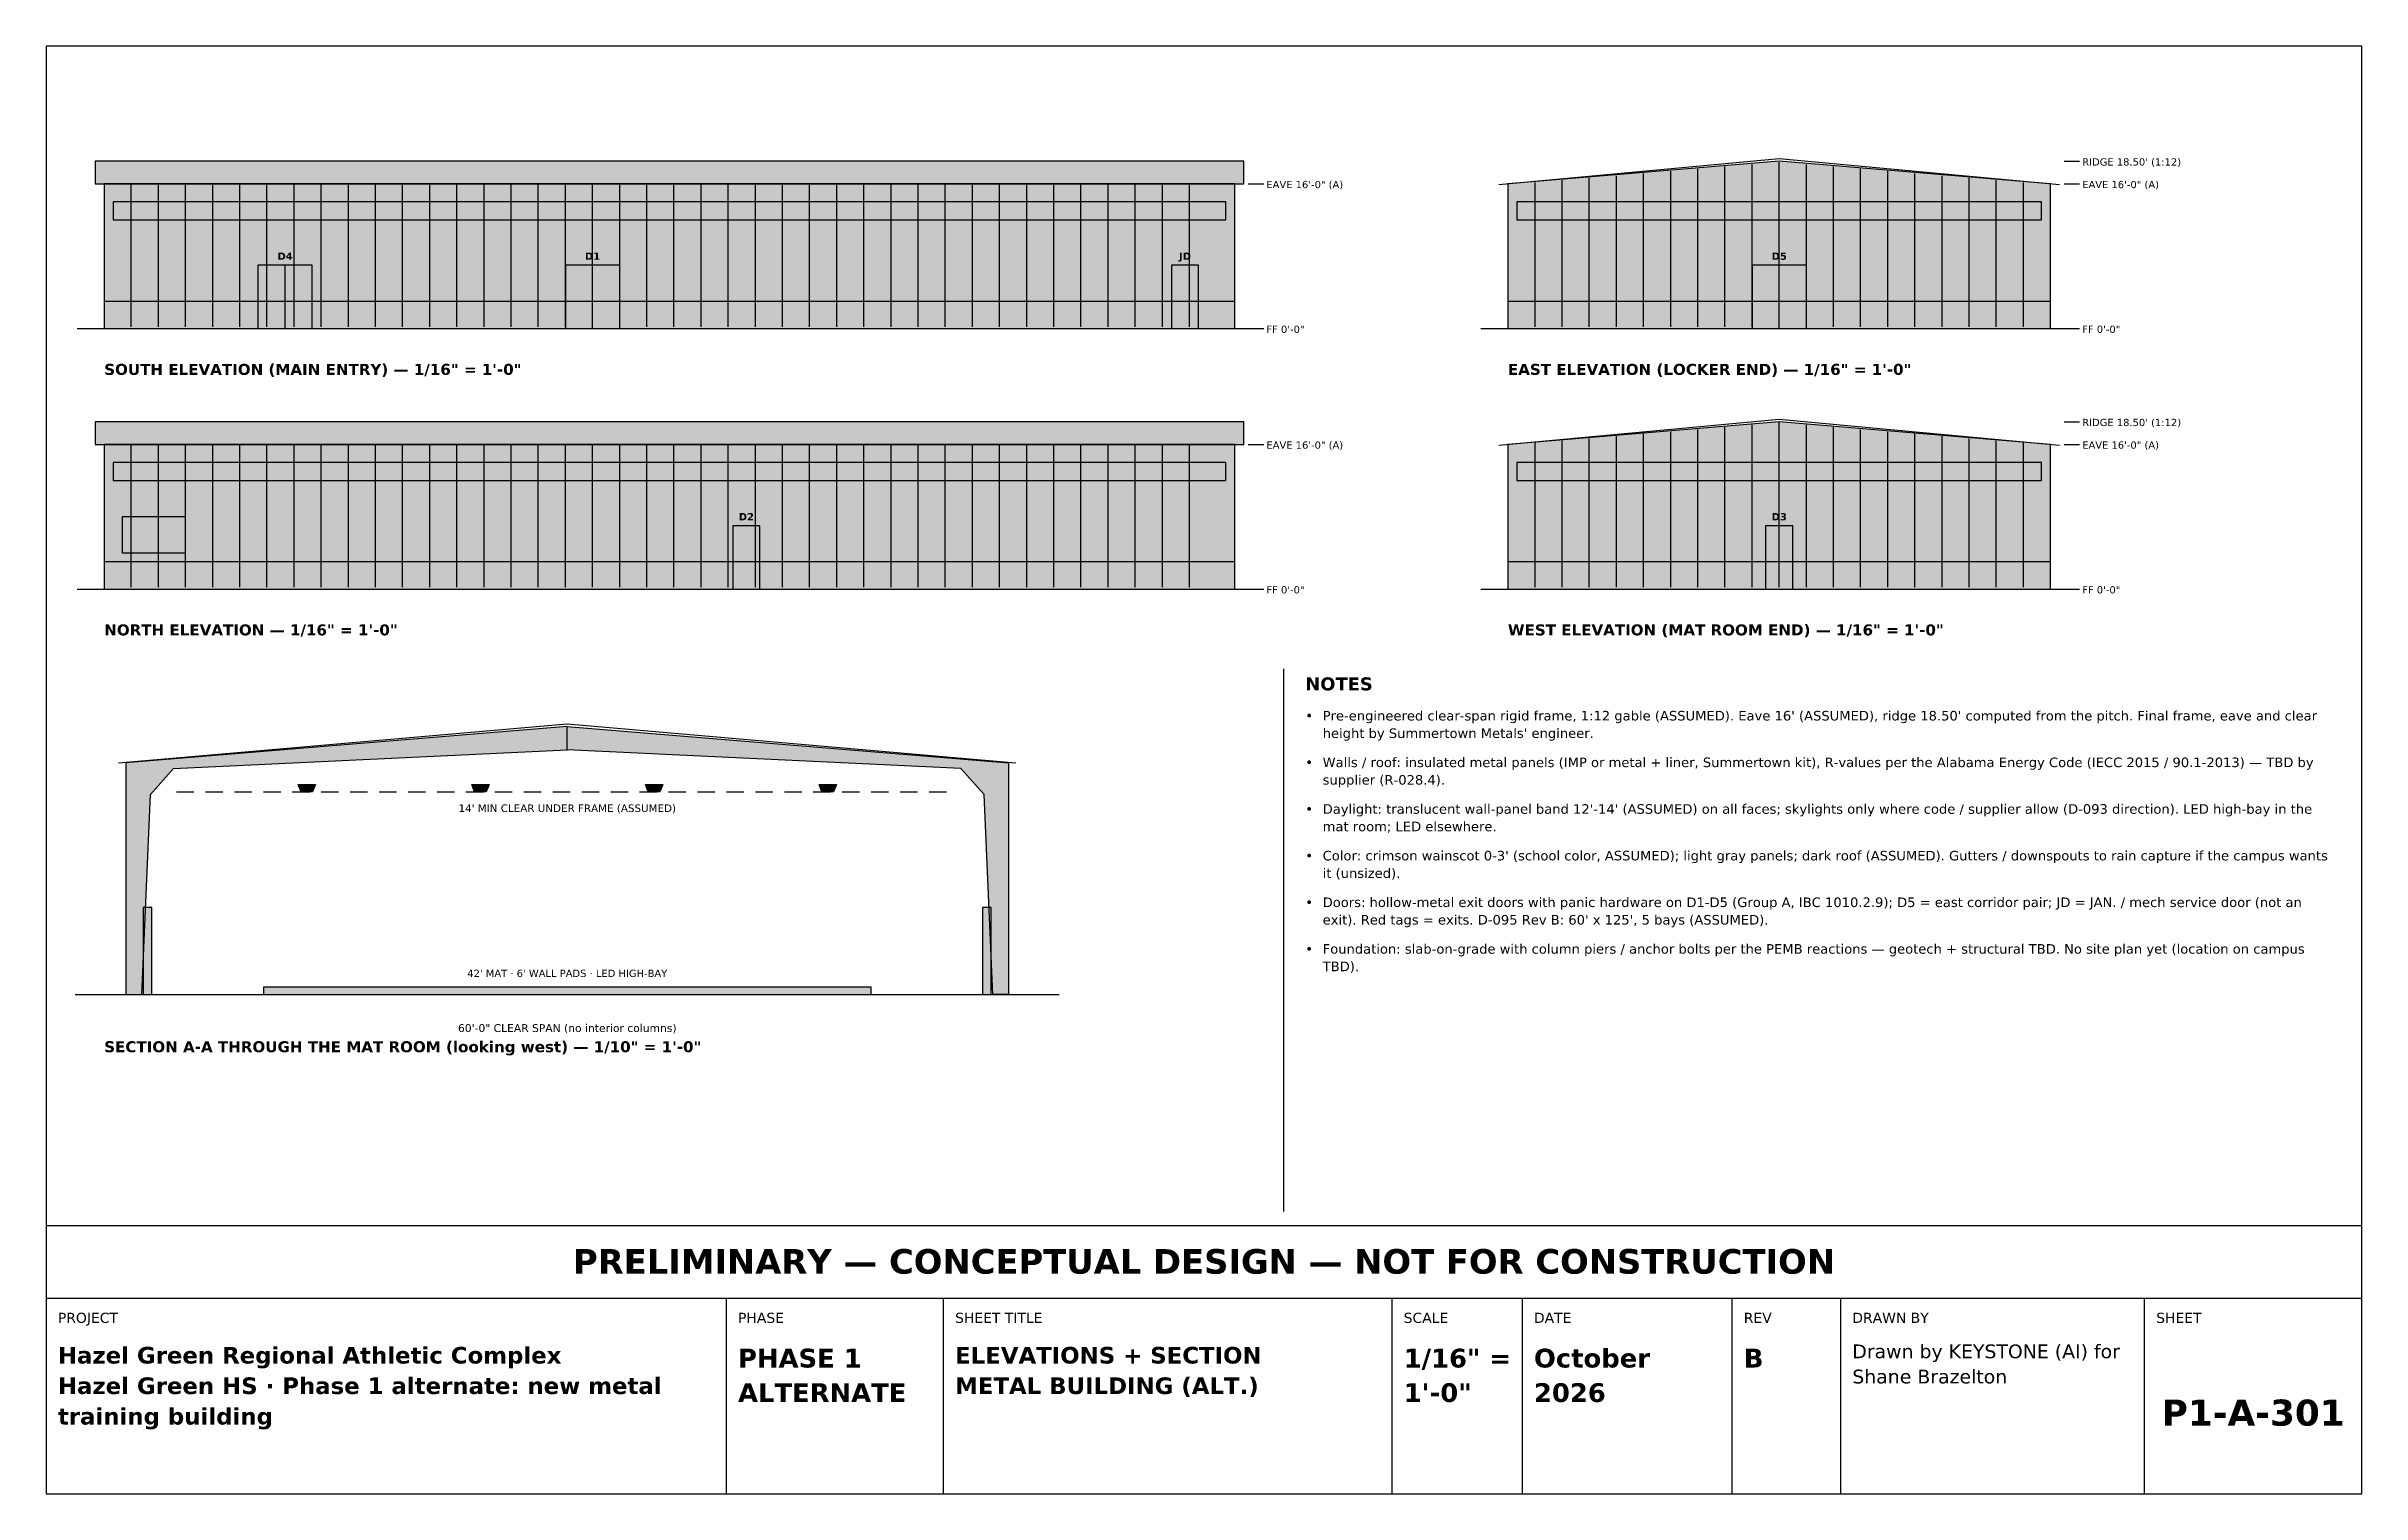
# Model space of a CAD drawing. Header units: inches. Extents: x 0.5 to 16.5, y 0.5 to 10.5.
import ezdxf
from ezdxf.enums import TextEntityAlignment as Align

# ---------------------------------------------------------------- set-up
doc = ezdxf.new("R2010")
doc.units = ezdxf.units.IN
doc.header["$MEASUREMENT"] = 0
for name, color, linetype in [('A-ANNO-DIMS', 7, 'Continuous'), ('A-ANNO-TEXT', 7, 'Continuous'), ('A-ELEV-DATM', 7, 'Continuous'), ('A-ELEV-DOOR', 7, 'Continuous'), ('A-ELEV-GLAZ', 7, 'Continuous'), ('A-ELEV-GRND', 7, 'Continuous'), ('A-ELEV-ROOF', 7, 'Continuous'), ('A-ELEV-SKIN', 7, 'Continuous'), ('A-SECT-DATM', 7, 'Continuous'), ('A-SECT-GRND', 7, 'Continuous'), ('A-SECT-MATS', 7, 'Continuous'), ('A-SECT-PADS', 7, 'Continuous'), ('A-SECT-ROOF', 7, 'Continuous'), ('E-LITE', 7, 'Continuous'), ('G-ANNO-TTLB', 7, 'Continuous'), ('S-FRAM', 7, 'Continuous')]:
    doc.layers.add(name, color=color, linetype=linetype)
doc.styles.add('KS-BOLD', font='DejaVuSans-Bold.ttf')
doc.styles.add('KS-REG', font='DejaVuSans.ttf')

msp = doc.modelspace()

# ---------------------------------------------------------------- texts
at = {"layer": 'A-ANNO-DIMS', "style": 'KS-REG'}
msp.add_text('60\'-0" CLEAR SPAN (no interior columns)', height=0.054, dxfattribs=at).set_placement((4.1, 3.69), align=Align.CENTER)
at = {"layer": 'A-ANNO-TEXT'}
for s, height, style, p in [('SOUTH ELEVATION (MAIN ENTRY) — 1/16" = 1\'-0"', 0.076, 'KS-BOLD', (0.9, 8.23)), ('EAST ELEVATION (LOCKER END) — 1/16" = 1\'-0"', 0.076, 'KS-BOLD', (10.6, 8.23)), ('NORTH ELEVATION — 1/16" = 1\'-0"', 0.076, 'KS-BOLD', (0.9, 6.43)), ('WEST ELEVATION (MAT ROOM END) — 1/16" = 1\'-0"', 0.076, 'KS-BOLD', (10.6, 6.43)), ('NOTES', 0.09, 'KS-BOLD', (9.2, 6.05)), ('•', 0.066, 'KS-REG', (9.2, 5.8422)), ("height by Summertown Metals' engineer.", 0.066, 'KS-REG', (9.32, 5.7212)), ("Pre-engineered clear-span rigid frame, 1:12 gable (ASSUMED). Eave 16' (ASSUMED), ridge 18.50' computed from the pitch. Final frame, eave and clear", 0.066, 'KS-REG', (9.32, 5.8422)), ('•', 0.066, 'KS-REG', (9.2, 5.51995)), ('Walls / roof: insulated metal panels (IMP or metal + liner, Summertown kit), R-values per the Alabama Energy Code (IECC 2015 / 90.1-2013) — TBD by', 0.066, 'KS-REG', (9.32, 5.51995)), ('supplier (R-028.4).', 0.066, 'KS-REG', (9.32, 5.39895)), ('•', 0.066, 'KS-REG', (9.2, 5.1977)), ('mat room; LED elsewhere.', 0.066, 'KS-REG', (9.32, 5.0767)), ("Daylight: translucent wall-panel band 12'-14' (ASSUMED) on all faces; skylights only where code / supplier allow (D-093 direction). LED high-bay in the", 0.066, 'KS-REG', (9.32, 5.1977)), ('•', 0.066, 'KS-REG', (9.2, 4.87545)), ("Color: crimson wainscot 0-3' (school color, ASSUMED); light gray panels; dark roof (ASSUMED). Gutters / downspouts to rain capture if the campus wants", 0.066, 'KS-REG', (9.32, 4.87545)), ('it (unsized).', 0.066, 'KS-REG', (9.32, 4.75445)), ('•', 0.066, 'KS-REG', (9.2, 4.5532)), ("exit). Red tags = exits. D-095 Rev B: 60' x 125', 5 bays (ASSUMED).", 0.066, 'KS-REG', (9.32, 4.4322)), ('Doors: hollow-metal exit doors with panic hardware on D1-D5 (Group A, IBC 1010.2.9); D5 = east corridor pair; JD = JAN. / mech service door (not an', 0.066, 'KS-REG', (9.32, 4.5532)), ('•', 0.066, 'KS-REG', (9.2, 4.23095)), ('TBD).', 0.066, 'KS-REG', (9.32, 4.10995)), ('Foundation: slab-on-grade with column piers / anchor bolts per the PEMB reactions — geotech + structural TBD. No site plan yet (location on campus', 0.066, 'KS-REG', (9.32, 4.23095)), ('SECTION A-A THROUGH THE MAT ROOM (looking west) — 1/10" = 1\'-0"', 0.076, 'KS-BOLD', (0.9, 3.55))]:
    msp.add_text(s, height=height, dxfattribs=dict(at, style=style)).set_placement(p)
at = {"layer": 'A-ELEV-DATM', "style": 'KS-REG'}
for s, p in [("RIDGE 18.50' (1:12)", (14.56875, 9.67625)), ('EAVE 16\'-0" (A)', (8.93125, 9.52)), ('EAVE 16\'-0" (A)', (14.56875, 9.52)), ('FF 0\'-0"', (8.93125, 8.52)), ('FF 0\'-0"', (14.56875, 8.52)), ("RIDGE 18.50' (1:12)", (14.56875, 7.87625)), ('EAVE 16\'-0" (A)', (8.93125, 7.72)), ('EAVE 16\'-0" (A)', (14.56875, 7.72)), ('FF 0\'-0"', (8.93125, 6.72)), ('FF 0\'-0"', (14.56875, 6.72))]:
    msp.add_text(s, height=0.05, dxfattribs=at).set_placement(p)
at = {"layer": 'A-ELEV-DOOR', "style": 'KS-BOLD'}
for s, p in [('D4', (2.15, 9.025)), ('D1', (4.275, 9.025)), ('JD', (8.36875, 9.025)), ('D5', (12.475, 9.025)), ('D2', (5.3375, 7.225)), ('D3', (12.475, 7.225))]:
    msp.add_text(s, height=0.05, dxfattribs=at).set_placement(p, align=Align.CENTER)
at = {"layer": 'A-SECT-DATM', "style": 'KS-REG'}
msp.add_text("14' MIN CLEAR UNDER FRAME (ASSUMED)", height=0.052, dxfattribs=at).set_placement((4.1, 5.21), align=Align.CENTER)
at = {"layer": 'A-SECT-MATS', "style": 'KS-REG'}
msp.add_text("42' MAT · 6' WALL PADS · LED HIGH-BAY", height=0.05, dxfattribs=at).set_placement((4.1, 4.07), align=Align.CENTER)
at = {"layer": 'G-ANNO-TTLB', "style": 'KS-BOLD'}
for s, height, p in [('PRELIMINARY — CONCEPTUAL DESIGN — NOT FOR CONSTRUCTION', 0.17, (8.5, 2.02)), ('P1-A-301', 0.18, (15.75, 0.97))]:
    msp.add_text(s, height=height, dxfattribs=at).set_placement(p, align=Align.CENTER)
at = {"layer": 'G-ANNO-TTLB'}
for s, height, style, p in [('PROJECT', 0.07, 'KS-REG', (0.58, 1.68)), ('PHASE', 0.07, 'KS-REG', (5.28, 1.68)), ('SHEET TITLE', 0.07, 'KS-REG', (6.78, 1.68)), ('SCALE', 0.07, 'KS-REG', (9.88, 1.68)), ('DATE', 0.07, 'KS-REG', (10.78, 1.68)), ('REV', 0.07, 'KS-REG', (12.23, 1.68)), ('DRAWN BY', 0.07, 'KS-REG', (12.98, 1.68)), ('SHEET', 0.07, 'KS-REG', (15.08, 1.68)), ('Hazel Green Regional Athletic Complex', 0.115, 'KS-BOLD', (0.58, 1.399167)), ('PHASE 1', 0.13, 'KS-BOLD', (5.28, 1.371667)), ('ELEVATIONS + SECTION', 0.115, 'KS-BOLD', (6.78, 1.399167)), ('1/16" =', 0.13, 'KS-BOLD', (9.88, 1.371667)), ('October', 0.13, 'KS-BOLD', (10.78, 1.371667)), ('B', 0.13, 'KS-BOLD', (12.23, 1.371667)), ('Drawn by KEYSTONE (AI) for', 0.095, 'KS-REG', (12.98, 1.435833)), ('Hazel Green HS · Phase 1 alternate: new metal', 0.115, 'KS-BOLD', (0.58, 1.188333)), ('METAL BUILDING (ALT.)', 0.115, 'KS-BOLD', (6.78, 1.188333)), ('Shane Brazelton', 0.095, 'KS-REG', (12.98, 1.261667)), ('ALTERNATE', 0.13, 'KS-BOLD', (5.28, 1.133333)), ('1\'-0"', 0.13, 'KS-BOLD', (9.88, 1.133333)), ('2026', 0.13, 'KS-BOLD', (10.78, 1.133333)), ('training building', 0.115, 'KS-BOLD', (0.58, 0.9775))]:
    msp.add_text(s, height=height, dxfattribs=dict(at, style=style)).set_placement(p)

# ---------------------------------------------------------------- hatches: boundary and pattern name
at = {"layer": 'A-ELEV-DOOR', "true_color": 0xffffff}
for points in [[(1.9625, 8.55), (2.3375, 8.55), (2.3375, 8.9875), (1.9625, 8.9875)], [(4.0875, 8.55), (4.4625, 8.55), (4.4625, 8.9875), (4.0875, 8.9875)], [(8.275, 8.55), (8.4625, 8.55), (8.4625, 8.9875), (8.275, 8.9875)], [(12.2875, 8.55), (12.6625, 8.55), (12.6625, 8.9875), (12.2875, 8.9875)], [(5.24375, 6.75), (5.43125, 6.75), (5.43125, 7.1875), (5.24375, 7.1875)], [(12.38125, 6.75), (12.56875, 6.75), (12.56875, 7.1875), (12.38125, 7.1875)]]:
    msp.add_hatch(color=7, dxfattribs=at).paths.add_polyline_path(points)
at = {"layer": 'A-ELEV-GLAZ', "true_color": 0xf3f0d8}
for points in [[(0.9625, 9.3), (8.65, 9.3), (8.65, 9.425), (0.9625, 9.425)], [(10.6625, 9.3), (14.2875, 9.3), (14.2875, 9.425), (10.6625, 9.425)], [(0.9625, 7.5), (8.65, 7.5), (8.65, 7.625), (0.9625, 7.625)], [(10.6625, 7.5), (14.2875, 7.5), (14.2875, 7.625), (10.6625, 7.625)]]:
    msp.add_hatch(color=7, dxfattribs=at).paths.add_polyline_path(points)
at = {"layer": 'A-ELEV-GLAZ', "true_color": 0xbfd7ea}
msp.add_hatch(color=7, dxfattribs=at).paths.add_polyline_path([(1.025, 7), (1.4625, 7), (1.4625, 7.25), (1.025, 7.25)])
at = {"layer": 'A-ELEV-ROOF', "true_color": 0x444444}
for points in [[(0.8375, 9.55), (8.775, 9.55), (8.775, 9.70625), (0.8375, 9.70625)], [(0.8375, 7.75), (8.775, 7.75), (8.775, 7.90625), (0.8375, 7.90625)]]:
    msp.add_hatch(color=7, dxfattribs=at).paths.add_polyline_path(points)
at = {"layer": 'A-ELEV-SKIN', "true_color": 0xd8dce0}
for points in [[(10.6, 8.55), (14.35, 8.55), (14.35, 9.55), (12.475, 9.70625), (10.6, 9.55)], [(0.9, 8.55), (8.7125, 8.55), (8.7125, 9.55), (0.9, 9.55)], [(10.6, 6.75), (14.35, 6.75), (14.35, 7.75), (12.475, 7.90625), (10.6, 7.75)], [(0.9, 6.75), (8.7125, 6.75), (8.7125, 7.75), (0.9, 7.75)]]:
    msp.add_hatch(color=7, dxfattribs=at).paths.add_polyline_path(points)
at = {"layer": 'A-ELEV-SKIN', "true_color": 0x9e1b1b}
for points in [[(0.9, 8.55), (8.7125, 8.55), (8.7125, 8.7375), (0.9, 8.7375)], [(10.6, 8.55), (14.35, 8.55), (14.35, 8.7375), (10.6, 8.7375)], [(0.9, 6.75), (8.7125, 6.75), (8.7125, 6.9375), (0.9, 6.9375)], [(10.6, 6.75), (14.35, 6.75), (14.35, 6.9375), (10.6, 6.9375)]]:
    msp.add_hatch(color=7, dxfattribs=at).paths.add_polyline_path(points)
at = {"layer": 'A-SECT-MATS', "true_color": 0xc9302c}
msp.add_hatch(color=7, dxfattribs=at).paths.add_polyline_path([(2, 3.95), (6.2, 3.95), (6.2, 4), (2, 4)])
at = {"layer": 'A-SECT-PADS', "true_color": 0x2b2b2b}
for points in [[(1.17, 3.95), (1.23, 3.95), (1.23, 4.55), (1.17, 4.55)], [(6.97, 3.95), (7.03, 3.95), (7.03, 4.55), (6.97, 4.55)]]:
    msp.add_hatch(color=7, dxfattribs=at).paths.add_polyline_path(points)
at = {"layer": 'E-LITE', "true_color": 0xf2c94c}
for points in [[(2.24, 5.4), (2.36, 5.4), (2.34, 5.35), (2.26, 5.35)], [(3.44, 5.4), (3.56, 5.4), (3.54, 5.35), (3.46, 5.35)], [(4.64, 5.4), (4.76, 5.4), (4.74, 5.35), (4.66, 5.35)], [(5.84, 5.4), (5.96, 5.4), (5.94, 5.35), (5.86, 5.35)]]:
    msp.add_hatch(color=7, dxfattribs=at).paths.add_polyline_path(points)
at = {"layer": 'S-FRAM', "true_color": 0x7f8c99}
for points in [[(1.05, 3.95), (1.16, 3.95), (1.22, 5.33), (1.38, 5.51), (4.1, 5.64), (4.1, 5.8), (1.05, 5.55)], [(7.15, 3.95), (7.04, 3.95), (6.98, 5.33), (6.82, 5.51), (4.1, 5.64), (4.1, 5.8), (7.15, 5.55)]]:
    msp.add_hatch(color=7, dxfattribs=at).paths.add_polyline_path(points)

# ---------------------------------------------------------------- linework, layer by layer
at = {"layer": 'A-ANNO-TEXT'}
msp.add_line((9.05, 6.2), (9.05, 2.45), dxfattribs=at)
at = {"layer": 'A-ELEV-DATM'}
for p, q in [((14.44375, 9.70625), (14.55, 9.70625)), ((8.80625, 9.55), (8.9125, 9.55)), ((14.44375, 9.55), (14.55, 9.55)), ((8.80625, 8.55), (8.9125, 8.55)), ((14.44375, 8.55), (14.55, 8.55)), ((14.44375, 7.90625), (14.55, 7.90625)), ((8.80625, 7.75), (8.9125, 7.75)), ((14.44375, 7.75), (14.55, 7.75)), ((8.80625, 6.75), (8.9125, 6.75)), ((14.44375, 6.75), (14.55, 6.75))]:
    msp.add_line(p, q, dxfattribs=at)
at = {"layer": 'A-ELEV-DOOR'}
for p, q in [((2.15, 8.55), (2.15, 8.9875)), ((4.275, 8.55), (4.275, 8.9875)), ((12.475, 8.55), (12.475, 8.9875))]:
    msp.add_line(p, q, dxfattribs=at)
for points in [[(1.9625, 8.55), (2.3375, 8.55), (2.3375, 8.9875), (1.9625, 8.9875)], [(4.0875, 8.55), (4.4625, 8.55), (4.4625, 8.9875), (4.0875, 8.9875)], [(8.275, 8.55), (8.4625, 8.55), (8.4625, 8.9875), (8.275, 8.9875)], [(12.2875, 8.55), (12.6625, 8.55), (12.6625, 8.9875), (12.2875, 8.9875)], [(5.24375, 6.75), (5.43125, 6.75), (5.43125, 7.1875), (5.24375, 7.1875)], [(12.38125, 6.75), (12.56875, 6.75), (12.56875, 7.1875), (12.38125, 7.1875)]]:
    msp.add_lwpolyline(points, close=True, dxfattribs=at)
at = {"layer": 'A-ELEV-GLAZ'}
for points in [[(0.9625, 9.3), (8.65, 9.3), (8.65, 9.425), (0.9625, 9.425)], [(10.6625, 9.3), (14.2875, 9.3), (14.2875, 9.425), (10.6625, 9.425)], [(0.9625, 7.5), (8.65, 7.5), (8.65, 7.625), (0.9625, 7.625)], [(10.6625, 7.5), (14.2875, 7.5), (14.2875, 7.625), (10.6625, 7.625)], [(1.025, 7), (1.4625, 7), (1.4625, 7.25), (1.025, 7.25)]]:
    msp.add_lwpolyline(points, close=True, dxfattribs=at)
at = {"layer": 'A-ELEV-GRND'}
for p, q in [((0.7125, 8.55), (8.9, 8.55)), ((10.4125, 8.55), (14.5375, 8.55)), ((0.7125, 6.75), (8.9, 6.75)), ((10.4125, 6.75), (14.5375, 6.75))]:
    msp.add_line(p, q, dxfattribs=at)
at = {"layer": 'A-ELEV-ROOF'}
for p, q in [((10.5375, 9.544792), (12.475, 9.725)), ((12.475, 9.725), (14.4125, 9.544792)), ((10.5375, 7.744792), (12.475, 7.925)), ((12.475, 7.925), (14.4125, 7.744792))]:
    msp.add_line(p, q, dxfattribs=at)
for points in [[(0.8375, 9.55), (8.775, 9.55), (8.775, 9.70625), (0.8375, 9.70625)], [(0.8375, 7.75), (8.775, 7.75), (8.775, 7.90625), (0.8375, 7.90625)]]:
    msp.add_lwpolyline(points, close=True, dxfattribs=at)
at = {"layer": 'A-ELEV-SKIN'}
for p, q in [((11.35, 8.5625), (11.35, 9.60625)), ((11.5375, 8.5625), (11.5375, 9.621875)), ((11.725, 8.5625), (11.725, 9.6375)), ((11.9125, 8.5625), (11.9125, 9.653125)), ((12.1, 8.5625), (12.1, 9.66875)), ((12.2875, 8.5625), (12.2875, 9.684375)), ((12.475, 8.5625), (12.475, 9.7)), ((12.6625, 8.5625), (12.6625, 9.684375)), ((12.85, 8.5625), (12.85, 9.66875)), ((13.0375, 8.5625), (13.0375, 9.653125)), ((13.225, 8.5625), (13.225, 9.6375)), ((13.4125, 8.5625), (13.4125, 9.621875)), ((13.6, 8.5625), (13.6, 9.60625)), ((1.0875, 8.5625), (1.0875, 9.54375)), ((1.275, 8.5625), (1.275, 9.54375)), ((1.4625, 8.5625), (1.4625, 9.54375)), ((1.65, 8.5625), (1.65, 9.54375)), ((1.8375, 8.5625), (1.8375, 9.54375)), ((2.025, 8.5625), (2.025, 9.54375)), ((2.2125, 8.5625), (2.2125, 9.54375)), ((2.4, 8.5625), (2.4, 9.54375)), ((2.5875, 8.5625), (2.5875, 9.54375)), ((2.775, 8.5625), (2.775, 9.54375)), ((2.9625, 8.5625), (2.9625, 9.54375)), ((3.15, 8.5625), (3.15, 9.54375)), ((3.3375, 8.5625), (3.3375, 9.54375)), ((3.525, 8.5625), (3.525, 9.54375)), ((3.7125, 8.5625), (3.7125, 9.54375)), ((3.9, 8.5625), (3.9, 9.54375)), ((4.0875, 8.5625), (4.0875, 9.54375)), ((4.275, 8.5625), (4.275, 9.54375)), ((4.4625, 8.5625), (4.4625, 9.54375)), ((4.65, 8.5625), (4.65, 9.54375)), ((4.8375, 8.5625), (4.8375, 9.54375)), ((5.025, 8.5625), (5.025, 9.54375)), ((5.2125, 8.5625), (5.2125, 9.54375)), ((5.4, 8.5625), (5.4, 9.54375)), ((5.5875, 8.5625), (5.5875, 9.54375)), ((5.775, 8.5625), (5.775, 9.54375)), ((5.9625, 8.5625), (5.9625, 9.54375)), ((6.15, 8.5625), (6.15, 9.54375)), ((6.3375, 8.5625), (6.3375, 9.54375)), ((6.525, 8.5625), (6.525, 9.54375)), ((6.7125, 8.5625), (6.7125, 9.54375)), ((6.9, 8.5625), (6.9, 9.54375)), ((7.0875, 8.5625), (7.0875, 9.54375)), ((7.275, 8.5625), (7.275, 9.54375)), ((7.4625, 8.5625), (7.4625, 9.54375)), ((7.65, 8.5625), (7.65, 9.54375)), ((7.8375, 8.5625), (7.8375, 9.54375)), ((8.025, 8.5625), (8.025, 9.54375)), ((8.2125, 8.5625), (8.2125, 9.54375)), ((8.4, 8.5625), (8.4, 9.54375)), ((10.7875, 8.5625), (10.7875, 9.559375)), ((10.975, 8.5625), (10.975, 9.575)), ((11.1625, 8.5625), (11.1625, 9.590625)), ((13.7875, 8.5625), (13.7875, 9.590625)), ((13.975, 8.5625), (13.975, 9.575)), ((14.1625, 8.5625), (14.1625, 9.559375)), ((11.9125, 6.7625), (11.9125, 7.853125)), ((12.1, 6.7625), (12.1, 7.86875)), ((12.2875, 6.7625), (12.2875, 7.884375)), ((12.475, 6.7625), (12.475, 7.9)), ((12.6625, 6.7625), (12.6625, 7.884375)), ((12.85, 6.7625), (12.85, 7.86875)), ((13.0375, 6.7625), (13.0375, 7.853125)), ((1.0875, 6.7625), (1.0875, 7.74375)), ((1.275, 6.7625), (1.275, 7.74375)), ((1.4625, 6.7625), (1.4625, 7.74375)), ((1.65, 6.7625), (1.65, 7.74375)), ((1.8375, 6.7625), (1.8375, 7.74375)), ((2.025, 6.7625), (2.025, 7.74375)), ((2.2125, 6.7625), (2.2125, 7.74375)), ((2.4, 6.7625), (2.4, 7.74375)), ((2.5875, 6.7625), (2.5875, 7.74375)), ((2.775, 6.7625), (2.775, 7.74375)), ((2.9625, 6.7625), (2.9625, 7.74375)), ((3.15, 6.7625), (3.15, 7.74375)), ((3.3375, 6.7625), (3.3375, 7.74375)), ((3.525, 6.7625), (3.525, 7.74375)), ((3.7125, 6.7625), (3.7125, 7.74375)), ((3.9, 6.7625), (3.9, 7.74375)), ((4.0875, 6.7625), (4.0875, 7.74375)), ((4.275, 6.7625), (4.275, 7.74375)), ((4.4625, 6.7625), (4.4625, 7.74375)), ((4.65, 6.7625), (4.65, 7.74375)), ((4.8375, 6.7625), (4.8375, 7.74375)), ((5.025, 6.7625), (5.025, 7.74375)), ((5.2125, 6.7625), (5.2125, 7.74375)), ((5.4, 6.7625), (5.4, 7.74375)), ((5.5875, 6.7625), (5.5875, 7.74375)), ((5.775, 6.7625), (5.775, 7.74375)), ((5.9625, 6.7625), (5.9625, 7.74375)), ((6.15, 6.7625), (6.15, 7.74375)), ((6.3375, 6.7625), (6.3375, 7.74375)), ((6.525, 6.7625), (6.525, 7.74375)), ((6.7125, 6.7625), (6.7125, 7.74375)), ((6.9, 6.7625), (6.9, 7.74375)), ((7.0875, 6.7625), (7.0875, 7.74375)), ((7.275, 6.7625), (7.275, 7.74375)), ((7.4625, 6.7625), (7.4625, 7.74375)), ((7.65, 6.7625), (7.65, 7.74375)), ((7.8375, 6.7625), (7.8375, 7.74375)), ((8.025, 6.7625), (8.025, 7.74375)), ((8.2125, 6.7625), (8.2125, 7.74375)), ((8.4, 6.7625), (8.4, 7.74375)), ((10.7875, 6.7625), (10.7875, 7.759375)), ((10.975, 6.7625), (10.975, 7.775)), ((11.1625, 6.7625), (11.1625, 7.790625)), ((11.35, 6.7625), (11.35, 7.80625)), ((11.5375, 6.7625), (11.5375, 7.821875)), ((11.725, 6.7625), (11.725, 7.8375)), ((13.225, 6.7625), (13.225, 7.8375)), ((13.4125, 6.7625), (13.4125, 7.821875)), ((13.6, 6.7625), (13.6, 7.80625)), ((13.7875, 6.7625), (13.7875, 7.790625)), ((13.975, 6.7625), (13.975, 7.775)), ((14.1625, 6.7625), (14.1625, 7.759375))]:
    msp.add_line(p, q, dxfattribs=at)
for points in [[(10.6, 8.55), (14.35, 8.55), (14.35, 9.55), (12.475, 9.70625), (10.6, 9.55)], [(0.9, 8.55), (8.7125, 8.55), (8.7125, 9.55), (0.9, 9.55)], [(0.9, 8.55), (8.7125, 8.55), (8.7125, 8.7375), (0.9, 8.7375)], [(10.6, 8.55), (14.35, 8.55), (14.35, 8.7375), (10.6, 8.7375)], [(10.6, 6.75), (14.35, 6.75), (14.35, 7.75), (12.475, 7.90625), (10.6, 7.75)], [(0.9, 6.75), (8.7125, 6.75), (8.7125, 7.75), (0.9, 7.75)], [(0.9, 6.75), (8.7125, 6.75), (8.7125, 6.9375), (0.9, 6.9375)], [(10.6, 6.75), (14.35, 6.75), (14.35, 6.9375), (10.6, 6.9375)]]:
    msp.add_lwpolyline(points, close=True, dxfattribs=at)
at = {"layer": 'A-SECT-DATM'}
for p, q in [((1.4, 5.35), (1.52, 5.35)), ((1.6, 5.35), (1.72, 5.35)), ((1.8, 5.35), (1.92, 5.35)), ((2, 5.35), (2.12, 5.35)), ((2.2, 5.35), (2.32, 5.35)), ((2.4, 5.35), (2.52, 5.35)), ((2.6, 5.35), (2.72, 5.35)), ((2.8, 5.35), (2.92, 5.35)), ((3, 5.35), (3.12, 5.35)), ((3.2, 5.35), (3.32, 5.35)), ((3.4, 5.35), (3.52, 5.35)), ((3.6, 5.35), (3.72, 5.35)), ((3.8, 5.35), (3.92, 5.35)), ((4, 5.35), (4.12, 5.35)), ((4.2, 5.35), (4.32, 5.35)), ((4.4, 5.35), (4.52, 5.35)), ((4.6, 5.35), (4.72, 5.35)), ((4.8, 5.35), (4.92, 5.35)), ((5, 5.35), (5.12, 5.35)), ((5.2, 5.35), (5.32, 5.35)), ((5.4, 5.35), (5.52, 5.35)), ((5.6, 5.35), (5.72, 5.35)), ((5.8, 5.35), (5.92, 5.35)), ((6, 5.35), (6.12, 5.35)), ((6.2, 5.35), (6.32, 5.35)), ((6.4, 5.35), (6.52, 5.35)), ((6.6, 5.35), (6.72, 5.35))]:
    msp.add_line(p, q, dxfattribs=at)
at = {"layer": 'A-SECT-GRND'}
msp.add_line((0.7, 3.95), (7.5, 3.95), dxfattribs=at)
at = {"layer": 'A-SECT-MATS'}
msp.add_lwpolyline([(2, 3.95), (6.2, 3.95), (6.2, 4), (2, 4)], close=True, dxfattribs=at)
at = {"layer": 'A-SECT-PADS'}
for points in [[(1.17, 3.95), (1.23, 3.95), (1.23, 4.55), (1.17, 4.55)], [(6.97, 3.95), (7.03, 3.95), (7.03, 4.55), (6.97, 4.55)]]:
    msp.add_lwpolyline(points, close=True, dxfattribs=at)
at = {"layer": 'A-SECT-ROOF'}
for p, q in [((1, 5.55), (4.1, 5.82)), ((4.1, 5.82), (7.2, 5.55))]:
    msp.add_line(p, q, dxfattribs=at)
at = {"layer": 'E-LITE'}
for points in [[(2.24, 5.4), (2.36, 5.4), (2.34, 5.35), (2.26, 5.35)], [(3.44, 5.4), (3.56, 5.4), (3.54, 5.35), (3.46, 5.35)], [(4.64, 5.4), (4.76, 5.4), (4.74, 5.35), (4.66, 5.35)], [(5.84, 5.4), (5.96, 5.4), (5.94, 5.35), (5.86, 5.35)]]:
    msp.add_lwpolyline(points, close=True, dxfattribs=at)
at = {"layer": 'G-ANNO-TTLB'}
for p, q in [((0.5, 1.85), (16.5, 1.85)), ((5.2, 0.5), (5.2, 1.85)), ((6.7, 0.5), (6.7, 1.85)), ((9.8, 0.5), (9.8, 1.85)), ((10.7, 0.5), (10.7, 1.85)), ((12.15, 0.5), (12.15, 1.85)), ((12.9, 0.5), (12.9, 1.85)), ((15, 0.5), (15, 1.85))]:
    msp.add_line(p, q, dxfattribs=at)
for points in [[(0.5, 0.5), (16.5, 0.5), (16.5, 10.5), (0.5, 10.5)], [(0.5, 1.85), (16.5, 1.85), (16.5, 2.35), (0.5, 2.35)]]:
    msp.add_lwpolyline(points, close=True, dxfattribs=at)
at = {"layer": 'S-FRAM'}
for points in [[(1.05, 3.95), (1.16, 3.95), (1.22, 5.33), (1.38, 5.51), (4.1, 5.64), (4.1, 5.8), (1.05, 5.55)], [(7.15, 3.95), (7.04, 3.95), (6.98, 5.33), (6.82, 5.51), (4.1, 5.64), (4.1, 5.8), (7.15, 5.55)]]:
    msp.add_lwpolyline(points, close=True, dxfattribs=at)

msp.set_redraw_order([(e.dxf.handle, doc.entitydb.next_handle()) for e in msp.query("TEXT MTEXT ATTDEF DIMENSION ARC_DIMENSION")])  # texts and dimensions are drawn at this point

doc.saveas('drawing.dxf')
